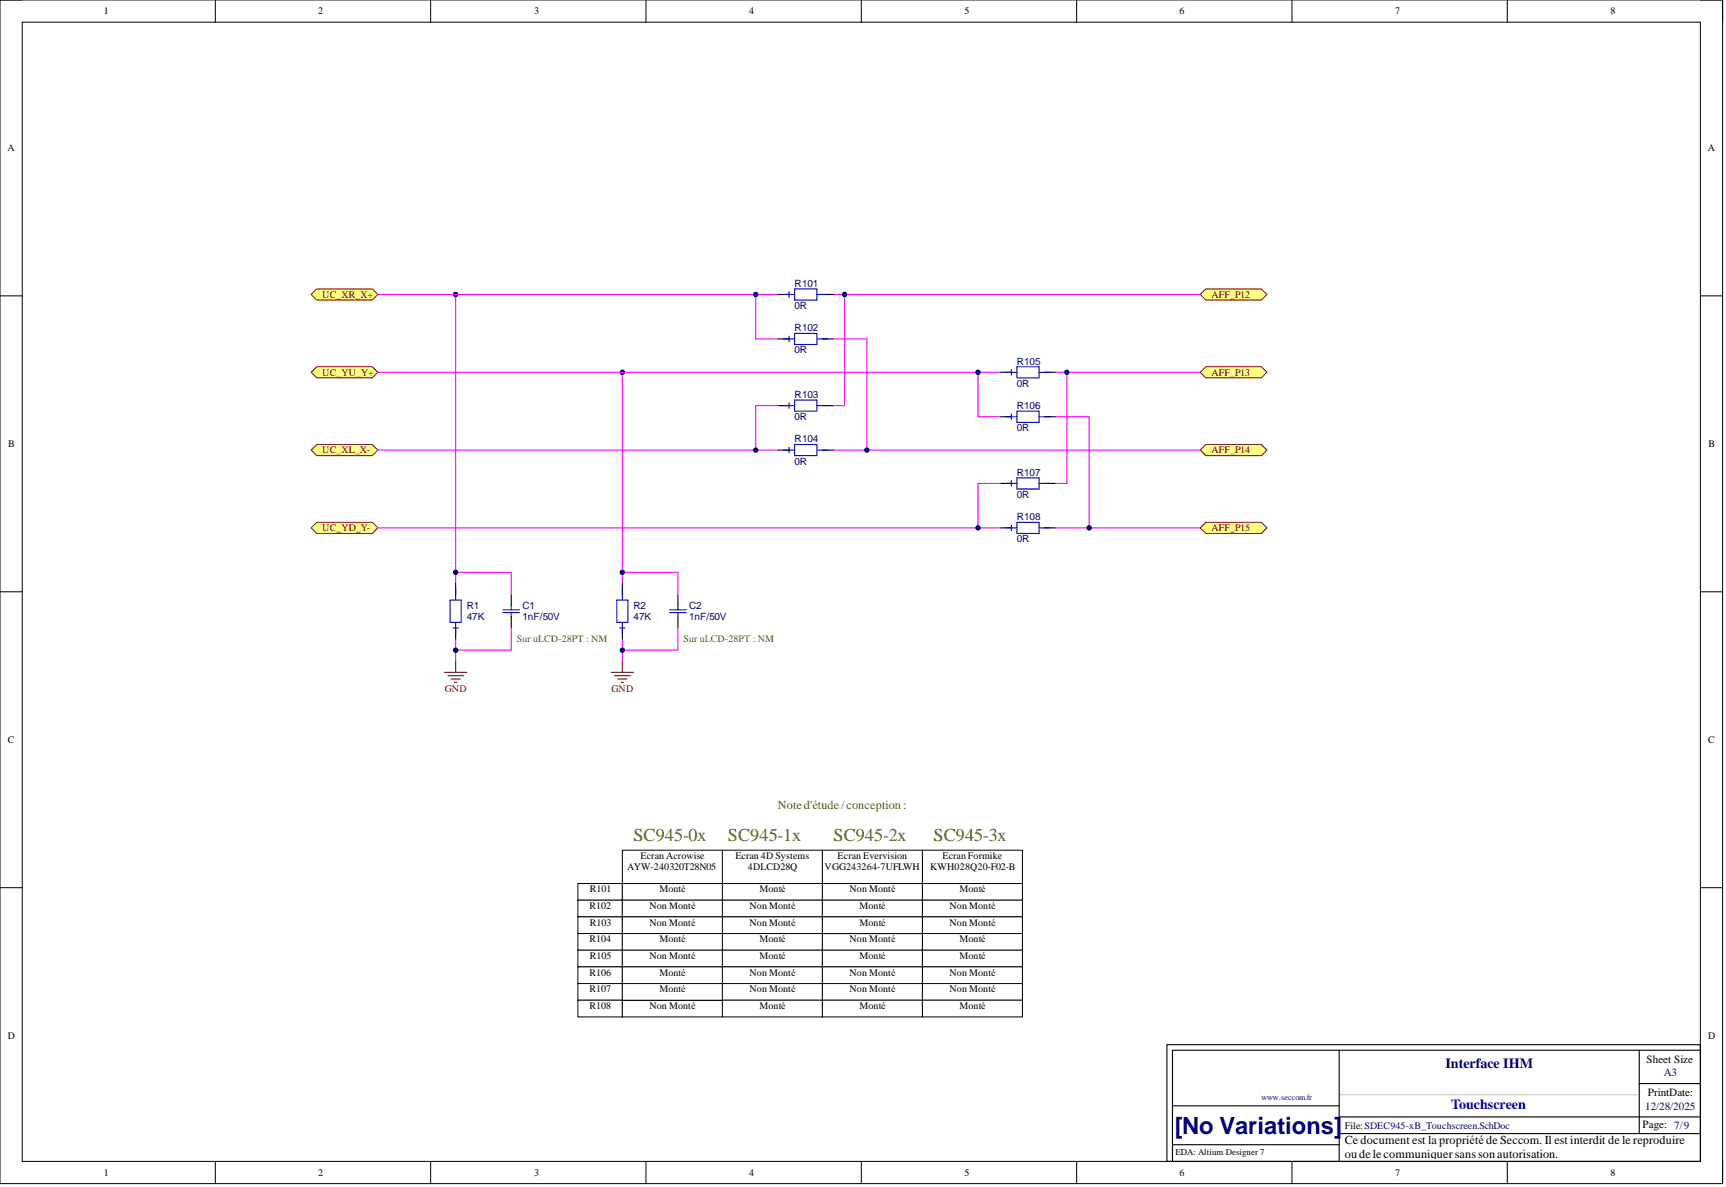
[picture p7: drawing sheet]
<svg xmlns="http://www.w3.org/2000/svg" width="393mm" height="271mm" viewBox="0 0 393 271" stroke-linecap="round" stroke-linejoin="round" font-family="sans-serif">
<defs><g id="words">
<text font-size="5.4" fill="#000080" x="267.7" y="258.5">[No Variations]</text>
<g font-size="4.1" fill="#567700">
<text x="144.4" y="191.6">SC945-0x</text>
<text x="165.9" y="191.6">SC945-1x</text>
<text x="190" y="191.6">SC945-2x</text>
<text x="212.7" y="191.6">SC945-3x</text>
</g>
<text font-size="3.2" fill="#000080" x="329.4" y="243.4">Interface IHM</text>
<text font-size="3.2" fill="#0000bf" x="330.7" y="252.8">Touchscreen</text>
<text font-size="2.8" fill="#567700" x="177.3" y="184.3">Noted'étude/conception:</text>
<g font-size="2.8">
<text x="306.5" y="260.9">Ce document est la propriété de Seccom. Il est interdit de le reproduire</text>
<text x="306.5" y="263.9">oudelecommuniquersanssonautorisation.</text>
</g>
<g font-size="2.5">
<text x="375.3" y="242.3">Sheet Size</text>
<text x="375.5" y="249.9">PrintDate:</text>
<text x="374.3" y="257.2">Page: 7/9</text>
</g>
<g font-size="2.5" fill="#000080">
<text x="379.1" y="245.2">A3</text>
<text x="374.9" y="252.9">12/28/2025</text>
</g>
<g font-size="2.3">
<text x="23.6" y="3.3">1</text>
<text x="72.5" y="3.3">2</text>
<text x="121.7" y="3.3">3</text>
<text x="170.7" y="3.3">4</text>
<text x="219.8" y="3.3">5</text>
<text x="268.8" y="3.3">6</text>
<text x="317.9" y="3.3">7</text>
<text x="367" y="3.3">8</text>
<text x="1.7" y="34.5">A</text>
<text x="389.2" y="34.5">A</text>
<text x="1.9" y="101.9">B</text>
<text x="389.4" y="101.9">B</text>
<text x="1.8" y="169.4">C</text>
<text x="389.3" y="169.4">C</text>
<text x="146" y="195.8">Ecran Acrowise</text>
<text x="167.6" y="195.8">Ecran 4D Systems</text>
<text x="190.9" y="195.8">Ecran Evervision</text>
<text x="214.8" y="195.8">Ecran Formike</text>
<text x="134.4" y="203.4">R101</text>
<text x="142.9" y="198.4">AYW-240320T28N05</text>
<text x="150.3" y="203.4">Monté</text>
<text x="170.5" y="198.4">4DLCD28Q</text>
<text x="173.1" y="203.4">Monté</text>
<text x="187.9" y="198.4">VGG243264-7UFLWH</text>
<text x="193.6" y="203.4">Non Monté</text>
<text x="212" y="198.4">KWH028Q20-F02-B</text>
<text x="218.7" y="203.4">Monté</text>
<text x="134.3" y="207.2">R102</text>
<text x="148" y="207.2">Non Monté</text>
<text x="170.8" y="207.2">Non Monté</text>
<text x="195.9" y="207.2">Monté</text>
<text x="216.4" y="207.2">Non Monté</text>
<text x="134.3" y="214.8">R104</text>
<text x="134.4" y="211">R103</text>
<text x="148" y="211">Non Monté</text>
<text x="150.3" y="214.8">Monté</text>
<text x="170.8" y="211">Non Monté</text>
<text x="173.1" y="214.8">Monté</text>
<text x="193.6" y="214.8">Non Monté</text>
<text x="195.9" y="211">Monté</text>
<text x="216.4" y="211">Non Monté</text>
<text x="218.7" y="214.8">Monté</text>
<text x="134.4" y="218.6">R105</text>
<text x="148" y="218.6">Non Monté</text>
<text x="173.1" y="218.6">Monté</text>
<text x="195.9" y="218.6">Monté</text>
<text x="218.7" y="218.6">Monté</text>
<text x="134.3" y="222.4">R106</text>
<text x="134.3" y="226.2">R107</text>
<text x="150.3" y="222.4">Monté</text>
<text x="150.3" y="226.2">Monté</text>
<text x="170.8" y="222.4">Non Monté</text>
<text x="170.8" y="226.2">Non Monté</text>
<text x="193.6" y="222.4">Non Monté</text>
<text x="193.6" y="226.2">Non Monté</text>
<text x="216.4" y="222.4">Non Monté</text>
<text x="216.4" y="226.2">Non Monté</text>
<text x="134.3" y="230">R108</text>
<text x="148" y="230">Non Monté</text>
<text x="173.1" y="230">Monté</text>
<text x="195.9" y="230">Monté</text>
<text x="218.7" y="230">Monté</text>
<text x="1.8" y="236.9">D</text>
<text x="389.3" y="236.9">D</text>
<text x="306.5" y="257.3">File:SDEC945-xB_Touchscreen.SchDoc</text>
<text x="23.6" y="268">1</text>
<text x="72.5" y="268">2</text>
<text x="121.7" y="268">3</text>
<text x="170.7" y="268">4</text>
<text x="219.8" y="268">5</text>
<text x="268.8" y="268">6</text>
<text x="317.9" y="268">7</text>
<text x="367" y="268">8</text>
</g>
<g font-size="2.3" fill="#000080">
<text x="181.1" y="65.4">R101</text>
<text x="181.1" y="70.4">0R</text>
<text x="181.1" y="75.5">R102</text>
<text x="181.1" y="80.6">0R</text>
<text x="231.7" y="83.1">R105</text>
<text x="231.7" y="88.2">0R</text>
<text x="181.1" y="95.8">0R</text>
<text x="181.1" y="90.7">R103</text>
<text x="231.7" y="93.2">R106</text>
<text x="181.1" y="100.8">R104</text>
<text x="231.7" y="98.3">0R</text>
<text x="181.1" y="105.9">0R</text>
<text x="231.7" y="113.5">0R</text>
<text x="231.7" y="108.4">R107</text>
<text x="231.7" y="118.6">R108</text>
<text x="231.7" y="123.6">0R</text>
<text x="106.4" y="141.4">47K</text>
<text x="106.4" y="138.8">R1</text>
<text x="119" y="141.4">1nF/50V</text>
<text x="119" y="138.8">C1</text>
<text x="144.4" y="141.4">47K</text>
<text x="144.4" y="138.8">R2</text>
<text x="157" y="141.4">1nF/50V</text>
<text x="157" y="138.8">C2</text>
</g>
<g font-size="2.3" fill="#800000">
<text x="73.4" y="67.9">UC_XR_X+</text>
<text x="276.1" y="67.9">AFF_P12</text>
<text x="73.4" y="85.6">UC_YU_Y+</text>
<text x="276.1" y="85.6">AFF_P13</text>
<text x="73.4" y="103.4">UC_XL_X-</text>
<text x="276.1" y="103.4">AFF_P14</text>
<text x="73.4" y="121.1">UC_YD_Y-</text>
<text x="276.1" y="121.1">AFF_P15</text>
<text x="101.4" y="157.8">GND</text>
<text x="139.4" y="157.8">GND</text>
</g>
<g font-size="2.3" fill="#567700">
<text x="117.8" y="146.4">Sur uLCD-28PT : NM</text>
<text x="155.8" y="146.4">Sur uLCD-28PT : NM</text>
</g>
<text font-size="2" x="267.9" y="263.4">EDA: Altium Designer 7</text>
<text font-size="1.9" fill="#000080" x="287.5" y="250.8">www.seccom.fr</text>
</g></defs>
<g fill="none" stroke="#000" stroke-width=".23">
<path d="M0 0h392.6v269.8h-392.6zM0 0h5.1M49.1 0v5.1M98.1 0v5.1M147.2 0v5.1M196.3 0v5.1M245.4 0v5.1M294.4 0v5.1M343.5 0v5.1M387.5 0h5.1v5.1M5.1 5.1h382.4v259.6h-382.4zM0 67.4h5.1"/>
<path d="M387.5 67.4h5.1M0 134.9h5.1M387.5 134.9h5.1M0 202.4h5.1M387.5 202.4h5.1M49.1 264.7v5.1M98.1 264.7v5.1M147.2 264.7v5.1M196.3 264.7v5.1M245.4 264.7v5.1M294.4 264.7v5.1M343.5 264.7v5.1"/>
<path d="M392.6 264.7v5.1"/>
</g>
<g fill="none" stroke="#000" stroke-width=".25">
<path d="M116.5 135.5v2.6M154.5 135.5v2.6M116.5 140.6v2.5M154.5 140.6v2.5M265.9 238.1h121.6v26.6h-121.6zM305.2 239.4v25.3M373.6 239.4v19M387.4 239.4h-120.2v25.2M267.2 252.1h38M305.2 254.6h82.2M305.2 258.4h82.2M373.6 247h13.8"/>
<path d="M267.2 260.9h38"/>
</g>
<path d="M305.5 249.5h67.8" fill="none" stroke="#cfc9b5" stroke-width=".25"/>
<path d="M114.6 139.7h3.8M114.6 139h3.8M116.5 138.1v.9M116.5 139.7v.9M152.6 139.7h3.8M152.6 139h3.8M154.5 138.1v.9M154.5 139.7v.9" fill="none" stroke="#00f" stroke-width=".25"/>
<path d="M103.8 67.1v65.9" fill="none" stroke="#f0f" stroke-width=".25"/>
<circle cx="103.8" cy="67.1" r=".51" fill="#000080"/>
<circle cx="103.8" cy="67.1" r=".51" fill="none" stroke="#000080" stroke-width=".23"/>
<path d="M103.8 130.5h12.7v5" fill="none" stroke="#f0f" stroke-width=".25"/>
<circle cx="103.8" cy="130.5" r=".51" fill="#000080"/>
<circle cx="103.8" cy="130.5" r=".51" fill="none" stroke="#000080" stroke-width=".23"/>
<path d="M103.8 145.7v5M116.5 143.1v5.1h-12.7" fill="none" stroke="#f0f" stroke-width=".25"/>
<path d="M101.3 153.3h5.1M102.1 154h3.5M102.8 154.8h2.1M103.6 155.5h.5M103.8 150.7v2.6" fill="none" stroke="#800000" stroke-width=".25"/>
<circle cx="103.8" cy="148.2" r=".51" fill="#000080"/>
<circle cx="103.8" cy="148.2" r=".51" fill="none" stroke="#000080" stroke-width=".23"/>
<path d="M139.3 153.3h5.1M140.1 154h3.5M140.8 154.8h2M141.6 155.5h.5M141.8 150.7v2.6" fill="none" stroke="#800000" stroke-width=".25"/>
<path d="M141.8 145.7v5M154.5 143.1v5.1h-12.7" fill="none" stroke="#f0f" stroke-width=".25"/>
<circle cx="141.8" cy="148.2" r=".51" fill="#000080"/>
<circle cx="141.8" cy="148.2" r=".51" fill="none" stroke="#000080" stroke-width=".23"/>
<path d="M72.2 65.9h12.6l1.3 1.2-1.3 1.3h-12.6l-1.3-1.3z" fill-rule="evenodd" fill="#ffff80"/>
<path d="M72.2 65.9h12.6l1.3 1.2-1.3 1.3h-12.6l-1.3-1.3z" fill="none" stroke="#800000" stroke-width=".23"/>
<path d="M72.2 83.6h12.6l1.3 1.3-1.3 1.2h-12.6l-1.3-1.2z" fill-rule="evenodd" fill="#ffff80"/>
<path d="M72.2 83.6h12.6l1.3 1.3-1.3 1.2h-12.6l-1.3-1.2z" fill="none" stroke="#800000" stroke-width=".23"/>
<path d="M72.2 101.3h12.6l1.3 1.3-1.3 1.3h-12.6l-1.3-1.3z" fill-rule="evenodd" fill="#ffff80"/>
<path d="M72.2 101.3h12.6l1.3 1.3-1.3 1.3h-12.6l-1.3-1.3z" fill="none" stroke="#800000" stroke-width=".23"/>
<path d="M72.2 119.1h12.6l1.3 1.2-1.3 1.3h-12.6l-1.3-1.3z" fill-rule="evenodd" fill="#ffff80"/>
<path d="M72.2 119.1h12.6l1.3 1.2-1.3 1.3h-12.6l-1.3-1.3z" fill="none" stroke="#800000" stroke-width=".23"/>
<path d="M141.8 84.9v48.1" fill="none" stroke="#f0f" stroke-width=".25"/>
<circle cx="141.8" cy="84.9" r=".51" fill="#000080"/>
<circle cx="141.8" cy="84.9" r=".51" fill="none" stroke="#000080" stroke-width=".23"/>
<path d="M141.8 130.5h12.7v5" fill="none" stroke="#f0f" stroke-width=".25"/>
<circle cx="141.8" cy="130.5" r=".51" fill="#000080"/>
<circle cx="141.8" cy="130.5" r=".51" fill="none" stroke="#000080" stroke-width=".23"/>
<path d="M227.9 84.9h2.6M227.9 95h2.6M238.1 84.9h2.5M238.1 95h2.5M227.9 110.2h2.6M238.1 110.2h2.5M227.9 120.3h2.6M238.1 120.3h2.5" fill="none" stroke="#000" stroke-width=".25"/>
<g fill="none" stroke="#00f" stroke-width=".25">
<path d="M229.2 84.9h2.5M229.2 95h2.5M230.5 84.2v1.3M230.5 94.4v1.2M231.7 83.6h5.1v2.5h-5.1zM231.7 93.7h5.1v2.6h-5.1zM236.8 84.9h2.5M236.8 95h2.5M229.2 110.2h2.5M230.5 109.6v1.2M230.5 119.7v1.3M231.7 108.9h5.1v2.6h-5.1z"/>
<path d="M231.7 119.1h5.1v2.5h-5.1zM236.8 110.2h2.5M229.2 120.3h2.5M236.8 120.3h2.5"/>
</g>
<path d="M86.1 67.1h91.2M190 67.1h83.5M86.1 84.9h141.8M240.6 84.9h32.9M86.1 102.6h91.2M190 102.6h83.5M227.9 110.2h-5v10.1M86.1 120.3h141.8M240.6 120.3h32.9" fill="none" stroke="#f0f" stroke-width=".25"/>
<circle cx="222.9" cy="120.3" r=".51" fill="#000080"/>
<circle cx="222.9" cy="120.3" r=".51" fill="none" stroke="#000080" stroke-width=".23"/>
<path d="M243.1 84.9v25.3h-2.5" fill="none" stroke="#f0f" stroke-width=".25"/>
<circle cx="243.1" cy="84.9" r=".51" fill="#000080"/>
<circle cx="243.1" cy="84.9" r=".51" fill="none" stroke="#000080" stroke-width=".23"/>
<path d="M222.9 84.9v10.1h5" fill="none" stroke="#f0f" stroke-width=".25"/>
<circle cx="222.9" cy="84.9" r=".51" fill="#000080"/>
<circle cx="222.9" cy="84.9" r=".51" fill="none" stroke="#000080" stroke-width=".23"/>
<path d="M240.6 95h7.6v25.3" fill="none" stroke="#f0f" stroke-width=".25"/>
<circle cx="248.2" cy="120.3" r=".51" fill="#000080"/>
<circle cx="248.2" cy="120.3" r=".51" fill="none" stroke="#000080" stroke-width=".23"/>
<path d="M177.3 67.1h2.5M177.3 77.3h2.5M187.4 67.1h2.6M187.4 77.3h2.6M177.3 92.5h2.5M187.4 92.5h2.6M177.3 102.6h2.5M187.4 102.6h2.6" fill="none" stroke="#000" stroke-width=".25"/>
<g fill="none" stroke="#00f" stroke-width=".25">
<path d="M178.6 67.1h2.5M178.6 77.3h2.5M179.8 66.5v1.3M179.8 76.6v1.3M181.1 65.9h5.1v2.5h-5.1zM181.1 76h5.1v2.5h-5.1zM186.2 67.1h2.5M186.2 77.3h2.5M178.6 92.5h2.5M179.8 91.8v1.3M181.1 91.2h5.1v2.5h-5.1zM186.2 92.5h2.5"/>
<path d="M178.6 102.6h2.5M179.8 102v1.2M181.1 101.3h5.1v2.6h-5.1zM186.2 102.6h2.5"/>
</g>
<path d="M177.3 92.5h-5.1v10.1" fill="none" stroke="#f0f" stroke-width=".25"/>
<circle cx="172.2" cy="102.6" r=".51" fill="#000080"/>
<circle cx="172.2" cy="102.6" r=".51" fill="none" stroke="#000080" stroke-width=".23"/>
<path d="M192.5 67.1v25.4h-2.5" fill="none" stroke="#f0f" stroke-width=".25"/>
<circle cx="192.5" cy="67.1" r=".51" fill="#000080"/>
<circle cx="192.5" cy="67.1" r=".51" fill="none" stroke="#000080" stroke-width=".23"/>
<path d="M172.2 67.1v10.2h5.1" fill="none" stroke="#f0f" stroke-width=".25"/>
<circle cx="172.2" cy="67.1" r=".51" fill="#000080"/>
<circle cx="172.2" cy="67.1" r=".51" fill="none" stroke="#000080" stroke-width=".23"/>
<path d="M190 77.3h7.6v25.3" fill="none" stroke="#f0f" stroke-width=".25"/>
<circle cx="197.6" cy="102.6" r=".51" fill="#000080"/>
<circle cx="197.6" cy="102.6" r=".51" fill="none" stroke="#000080" stroke-width=".23"/>
<path d="M164.6 193.8h22.8v7.6h-22.8z" fill-rule="evenodd" fill="#fff"/>
<path d="M164.6 193.8h22.8v7.6h-22.8z" fill="none" stroke="#000" stroke-width=".23"/>
<path d="M141.8 193.8h22.8v7.6h-22.8z" fill-rule="evenodd" fill="#fff"/>
<path d="M141.8 193.8h22.8v7.6h-22.8z" fill="none" stroke="#000" stroke-width=".23"/>
<path d="M187.4 193.8h22.8v7.6h-22.8z" fill-rule="evenodd" fill="#fff"/>
<path d="M187.4 193.8h22.8v7.6h-22.8z" fill="none" stroke="#000" stroke-width=".23"/>
<path d="M131.7 201.4h10.1v3.8h-10.1z" fill-rule="evenodd" fill="#fff"/>
<path d="M131.7 201.4h10.1v3.8h-10.1z" fill="none" stroke="#000" stroke-width=".23"/>
<path d="M131.7 205.2h10.1v3.8h-10.1z" fill-rule="evenodd" fill="#fff"/>
<path d="M131.7 205.2h10.1v3.8h-10.1z" fill="none" stroke="#000" stroke-width=".23"/>
<path d="M131.7 209h10.1v3.8h-10.1z" fill-rule="evenodd" fill="#fff"/>
<path d="M131.7 209h10.1v3.8h-10.1z" fill="none" stroke="#000" stroke-width=".23"/>
<path d="M131.7 212.8h10.1v3.8h-10.1z" fill-rule="evenodd" fill="#fff"/>
<path d="M131.7 212.8h10.1v3.8h-10.1z" fill="none" stroke="#000" stroke-width=".23"/>
<path d="M131.7 216.6h10.1v3.8h-10.1z" fill-rule="evenodd" fill="#fff"/>
<path d="M131.7 216.6h10.1v3.8h-10.1z" fill="none" stroke="#000" stroke-width=".23"/>
<path d="M131.7 220.4h10.1v3.8h-10.1z" fill-rule="evenodd" fill="#fff"/>
<path d="M131.7 220.4h10.1v3.8h-10.1z" fill="none" stroke="#000" stroke-width=".23"/>
<path d="M131.7 224.2h10.1v3.8h-10.1z" fill-rule="evenodd" fill="#fff"/>
<path d="M131.7 224.2h10.1v3.8h-10.1z" fill="none" stroke="#000" stroke-width=".23"/>
<path d="M131.7 228h10.1v3.8h-10.1z" fill-rule="evenodd" fill="#fff"/>
<path d="M131.7 228h10.1v3.8h-10.1z" fill="none" stroke="#000" stroke-width=".23"/>
<path d="M164.6 201.4h22.8v3.8h-22.8z" fill-rule="evenodd" fill="#fff"/>
<path d="M164.6 201.4h22.8v3.8h-22.8z" fill="none" stroke="#000" stroke-width=".23"/>
<path d="M164.6 205.2h22.8v3.8h-22.8z" fill-rule="evenodd" fill="#fff"/>
<path d="M164.6 205.2h22.8v3.8h-22.8z" fill="none" stroke="#000" stroke-width=".23"/>
<path d="M164.6 209h22.8v3.8h-22.8z" fill-rule="evenodd" fill="#fff"/>
<path d="M164.6 209h22.8v3.8h-22.8z" fill="none" stroke="#000" stroke-width=".23"/>
<path d="M164.6 212.8h22.8v3.8h-22.8z" fill-rule="evenodd" fill="#fff"/>
<path d="M164.6 212.8h22.8v3.8h-22.8z" fill="none" stroke="#000" stroke-width=".23"/>
<path d="M164.6 216.6h22.8v3.8h-22.8z" fill-rule="evenodd" fill="#fff"/>
<path d="M164.6 216.6h22.8v3.8h-22.8z" fill="none" stroke="#000" stroke-width=".23"/>
<path d="M164.6 220.4h22.8v3.8h-22.8z" fill-rule="evenodd" fill="#fff"/>
<path d="M164.6 220.4h22.8v3.8h-22.8z" fill="none" stroke="#000" stroke-width=".23"/>
<path d="M164.6 224.2h22.8v3.8h-22.8z" fill-rule="evenodd" fill="#fff"/>
<path d="M164.6 224.2h22.8v3.8h-22.8z" fill="none" stroke="#000" stroke-width=".23"/>
<path d="M164.6 228h22.8v3.8h-22.8z" fill-rule="evenodd" fill="#fff"/>
<path d="M164.6 228h22.8v3.8h-22.8z" fill="none" stroke="#000" stroke-width=".23"/>
<path d="M141.8 201.4h22.8v3.8h-22.8z" fill-rule="evenodd" fill="#fff"/>
<path d="M141.8 201.4h22.8v3.8h-22.8z" fill="none" stroke="#000" stroke-width=".23"/>
<path d="M141.8 205.2h22.8v3.8h-22.8z" fill-rule="evenodd" fill="#fff"/>
<path d="M141.8 205.2h22.8v3.8h-22.8z" fill="none" stroke="#000" stroke-width=".23"/>
<path d="M141.8 209h22.8v3.8h-22.8z" fill-rule="evenodd" fill="#fff"/>
<path d="M141.8 209h22.8v3.8h-22.8z" fill="none" stroke="#000" stroke-width=".23"/>
<path d="M141.8 212.8h22.8v3.8h-22.8z" fill-rule="evenodd" fill="#fff"/>
<path d="M141.8 212.8h22.8v3.8h-22.8z" fill="none" stroke="#000" stroke-width=".23"/>
<path d="M141.8 216.6h22.8v3.8h-22.8z" fill-rule="evenodd" fill="#fff"/>
<path d="M141.8 216.6h22.8v3.8h-22.8z" fill="none" stroke="#000" stroke-width=".23"/>
<path d="M141.8 228h22.8v3.8h-22.8z" fill-rule="evenodd" fill="#fff"/>
<path d="M141.8 228h22.8v3.8h-22.8z" fill="none" stroke="#000" stroke-width=".23"/>
<path d="M141.8 220.4h22.8v3.8h-22.8z" fill-rule="evenodd" fill="#fff"/>
<path d="M141.8 220.4h22.8v3.8h-22.8z" fill="none" stroke="#000" stroke-width=".23"/>
<path d="M141.8 224.2h22.8v3.8h-22.8z" fill-rule="evenodd" fill="#fff"/>
<path d="M141.8 224.2h22.8v3.8h-22.8z" fill="none" stroke="#000" stroke-width=".23"/>
<path d="M187.4 201.4h22.8v3.8h-22.8z" fill-rule="evenodd" fill="#fff"/>
<path d="M187.4 201.4h22.8v3.8h-22.8z" fill="none" stroke="#000" stroke-width=".23"/>
<path d="M187.4 212.8h22.8v3.8h-22.8z" fill-rule="evenodd" fill="#fff"/>
<path d="M187.4 212.8h22.8v3.8h-22.8z" fill="none" stroke="#000" stroke-width=".23"/>
<path d="M187.4 205.2h22.8v3.8h-22.8z" fill-rule="evenodd" fill="#fff"/>
<path d="M187.4 205.2h22.8v3.8h-22.8z" fill="none" stroke="#000" stroke-width=".23"/>
<path d="M187.4 209h22.8v3.8h-22.8z" fill-rule="evenodd" fill="#fff"/>
<path d="M187.4 209h22.8v3.8h-22.8z" fill="none" stroke="#000" stroke-width=".23"/>
<path d="M187.4 216.6h22.8v3.8h-22.8z" fill-rule="evenodd" fill="#fff"/>
<path d="M187.4 216.6h22.8v3.8h-22.8z" fill="none" stroke="#000" stroke-width=".23"/>
<path d="M187.4 220.4h22.8v3.8h-22.8z" fill-rule="evenodd" fill="#fff"/>
<path d="M187.4 220.4h22.8v3.8h-22.8z" fill="none" stroke="#000" stroke-width=".23"/>
<path d="M187.4 224.2h22.8v3.8h-22.8z" fill-rule="evenodd" fill="#fff"/>
<path d="M187.4 224.2h22.8v3.8h-22.8z" fill="none" stroke="#000" stroke-width=".23"/>
<path d="M187.4 228h22.8v3.8h-22.8z" fill-rule="evenodd" fill="#fff"/>
<path d="M187.4 228h22.8v3.8h-22.8z" fill="none" stroke="#000" stroke-width=".23"/>
<path d="M103.8 133v2.5M141.8 133v2.5M103.8 143.1v2.6M141.8 143.1v2.6" fill="none" stroke="#000" stroke-width=".25"/>
<path d="M102.6 136.8h2.5v5.1h-2.5zM103.8 134.3v2.5M140.6 136.8h2.5v5.1h-2.5zM141.8 134.3v2.5M103.2 143.1h1.3M103.8 141.9v2.5M141.2 143.1h1.3M141.8 141.9v2.5" fill="none" stroke="#00f" stroke-width=".25"/>
<path d="M274.8 65.9h12.7l1.2 1.2-1.2 1.3h-12.7l-1.3-1.3z" fill-rule="evenodd" fill="#ffff80"/>
<path d="M274.8 65.9h12.7l1.2 1.2-1.2 1.3h-12.7l-1.3-1.3z" fill="none" stroke="#800000" stroke-width=".23"/>
<path d="M274.8 83.6h12.7l1.2 1.3-1.2 1.2h-12.7l-1.3-1.2z" fill-rule="evenodd" fill="#ffff80"/>
<path d="M274.8 83.6h12.7l1.2 1.3-1.2 1.2h-12.7l-1.3-1.2z" fill="none" stroke="#800000" stroke-width=".23"/>
<path d="M274.8 101.3h12.7l1.2 1.3-1.2 1.3h-12.7l-1.3-1.3z" fill-rule="evenodd" fill="#ffff80"/>
<path d="M274.8 101.3h12.7l1.2 1.3-1.2 1.3h-12.7l-1.3-1.3z" fill="none" stroke="#800000" stroke-width=".23"/>
<path d="M274.8 119.1h12.7l1.2 1.2-1.2 1.3h-12.7l-1.3-1.3z" fill-rule="evenodd" fill="#ffff80"/>
<path d="M274.8 119.1h12.7l1.2 1.2-1.2 1.3h-12.7l-1.3-1.3z" fill="none" stroke="#800000" stroke-width=".23"/>
<path d="M210.2 193.8h22.8v7.6h-22.8z" fill-rule="evenodd" fill="#fff"/>
<path d="M210.2 193.8h22.8v7.6h-22.8z" fill="none" stroke="#000" stroke-width=".23"/>
<path d="M210.2 201.4h22.8v3.8h-22.8z" fill-rule="evenodd" fill="#fff"/>
<path d="M210.2 201.4h22.8v3.8h-22.8z" fill="none" stroke="#000" stroke-width=".23"/>
<path d="M210.2 205.2h22.8v3.8h-22.8z" fill-rule="evenodd" fill="#fff"/>
<path d="M210.2 205.2h22.8v3.8h-22.8z" fill="none" stroke="#000" stroke-width=".23"/>
<path d="M210.2 209h22.8v3.8h-22.8z" fill-rule="evenodd" fill="#fff"/>
<path d="M210.2 209h22.8v3.8h-22.8z" fill="none" stroke="#000" stroke-width=".23"/>
<path d="M210.2 212.8h22.8v3.8h-22.8z" fill-rule="evenodd" fill="#fff"/>
<path d="M210.2 212.8h22.8v3.8h-22.8z" fill="none" stroke="#000" stroke-width=".23"/>
<path d="M210.2 216.6h22.8v3.8h-22.8z" fill-rule="evenodd" fill="#fff"/>
<path d="M210.2 216.6h22.8v3.8h-22.8z" fill="none" stroke="#000" stroke-width=".23"/>
<path d="M210.2 220.4h22.8v3.8h-22.8z" fill-rule="evenodd" fill="#fff"/>
<path d="M210.2 220.4h22.8v3.8h-22.8z" fill="none" stroke="#000" stroke-width=".23"/>
<path d="M210.2 224.2h22.8v3.8h-22.8z" fill-rule="evenodd" fill="#fff"/>
<path d="M210.2 224.2h22.8v3.8h-22.8z" fill="none" stroke="#000" stroke-width=".23"/>
<path d="M210.2 228h22.8v3.8h-22.8z" fill-rule="evenodd" fill="#fff"/>
<path d="M210.2 228h22.8v3.8h-22.8z" fill="none" stroke="#000" stroke-width=".23"/>
<use href="#words"/>
</svg>
